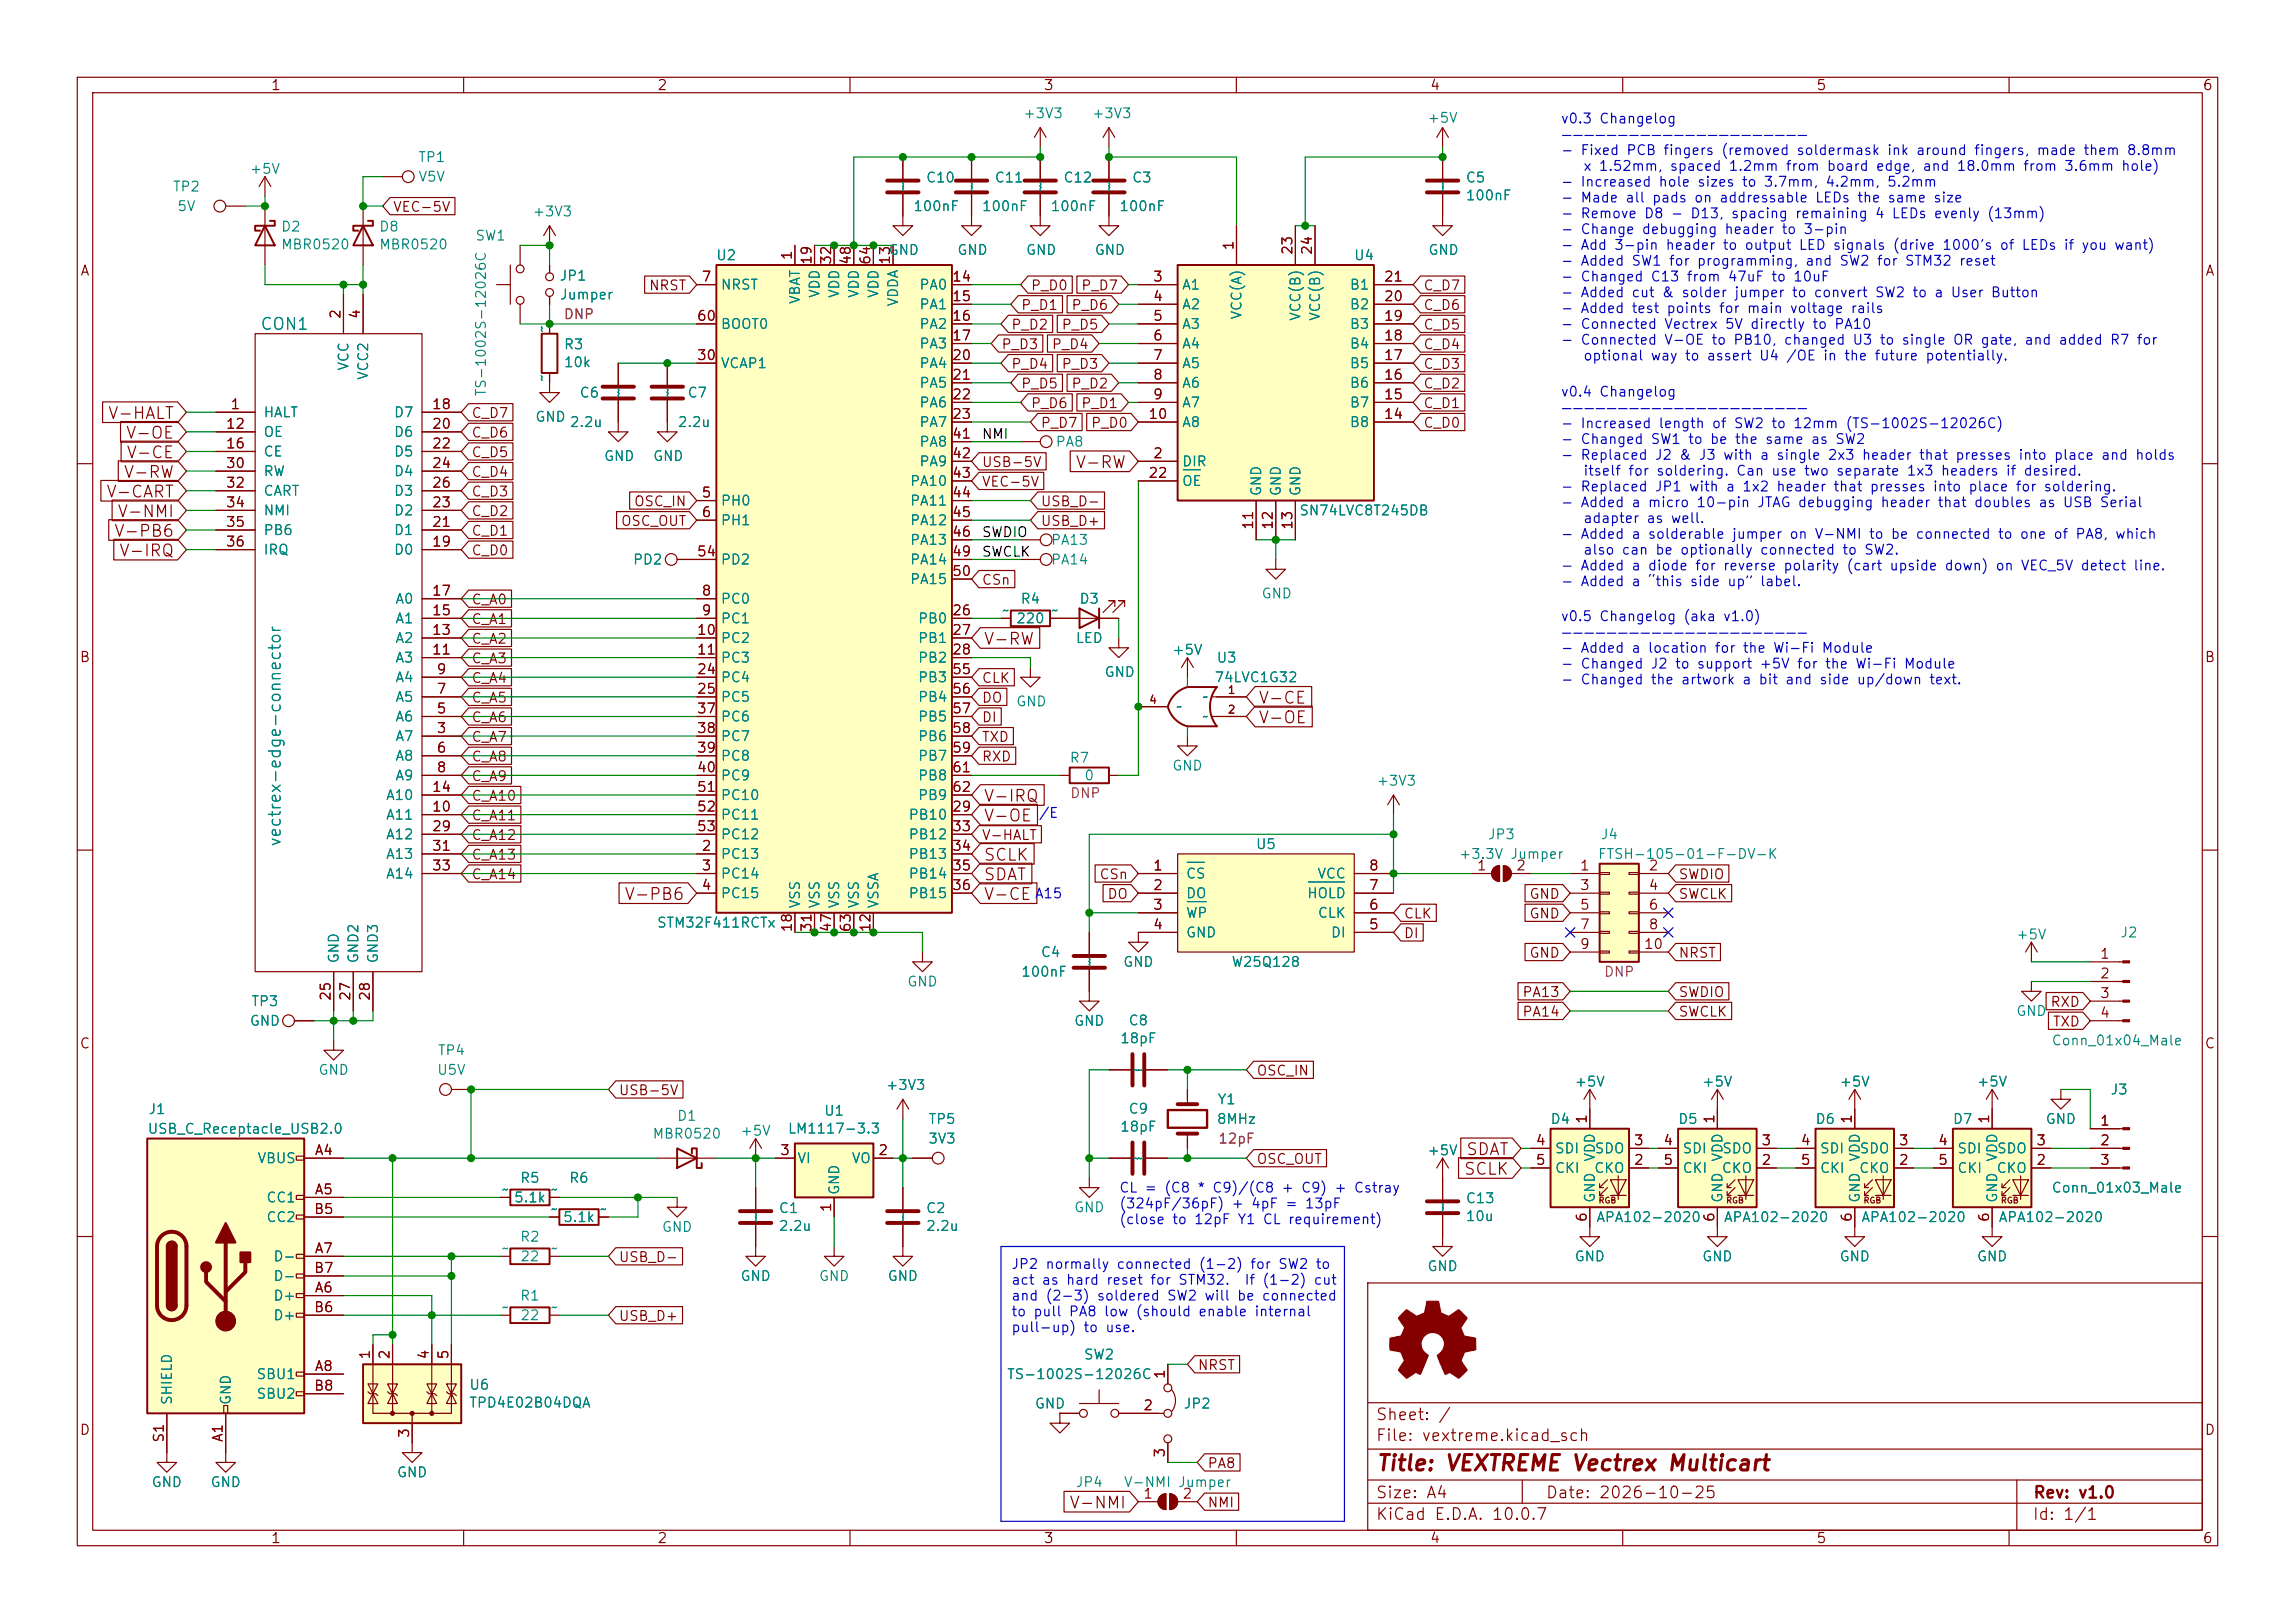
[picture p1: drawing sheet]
<svg xmlns="http://www.w3.org/2000/svg" width="297mm" height="210mm" viewBox="0 0 297 210" stroke-linecap="round" stroke-linejoin="round" font-family="sans-serif">
<defs><g id="words">
<text font-size="2" fill="#840000" x="178" y="190.8">Title: VEXTREME Vectrex Multicart</text>
<g font-size="1.5" fill="#008484">
<text x="33.6" y="43.1">CON1</text>
<text x="36.7" y="109.7" transform="rotate(-90 36.7 109.7)">vectrex-edge-connector</text>
</g>
<g font-size="1.5" fill="#840000">
<text x="13.9" y="54.6">V-HALT</text>
<text x="16.2" y="57.1">V-OE</text>
<text x="16.3" y="59.7">V-CE</text>
<text x="13.6" y="64.8">V-CART</text>
<text x="15.9" y="62.2">V-RW</text>
<text x="139.1" y="61">V-RW</text>
<text x="14.7" y="69.8">V-PB6</text>
<text x="15.1" y="67.3">V-NMI</text>
<text x="15.3" y="72.4">V-IRQ</text>
<text x="127.2" y="83.8">V-RW</text>
<text x="162.8" y="91.4">V-CE</text>
<text x="162.8" y="94">V-OE</text>
<text x="127.2" y="106.7">V-OE</text>
<text x="127.2" y="104.1">V-IRQ</text>
<text x="127.2" y="111.8">SCLK</text>
<text x="80.7" y="116.8">V-PB6</text>
<text x="127.2" y="114.3">SDAT</text>
<text x="127.2" y="116.8">V-CE</text>
<text x="189.6" y="149.9">SDAT</text>
<text x="189.3" y="152.4">SCLK</text>
<text x="178" y="184.1">Sheet: /</text>
<text x="178" y="186.8">File: vextreme.kicad_sch</text>
<text x="138.3" y="195.6">V-NMI</text>
<text x="178" y="197">KiCad E.D.A. 10.0.7</text>
<text x="178" y="194.2">Size: A4</text>
<text x="200" y="194.2">Date: 2026-10-25</text>
<text x="263" y="197">Id: 1/1</text>
<text x="263" y="194.2">Rev: v1.0</text>
</g>
<g font-size="1.3" fill="#840000">
<text x="35" y="12">1</text>
<text x="85" y="12">2</text>
<text x="135" y="12">3</text>
<text x="185" y="12">4</text>
<text x="235" y="12">5</text>
<text x="285" y="12">6</text>
<text x="50.8" y="27.7">VEC-5V</text>
<text x="10.3" y="36">A</text>
<text x="102.8" y="33.8" transform="rotate(-90 102.8 33.8)">1</text>
<text x="105.3" y="34.4" transform="rotate(-90 105.3 34.4)">19</text>
<text x="107.9" y="34.4" transform="rotate(-90 107.9 34.4)">32</text>
<text x="110.4" y="34.4" transform="rotate(-90 110.4 34.4)">48</text>
<text x="112.9" y="34.4" transform="rotate(-90 112.9 34.4)">64</text>
<text x="115.5" y="34.4" transform="rotate(-90 115.5 34.4)">13</text>
<text x="159.9" y="32.5" transform="rotate(-90 159.9 32.5)">1</text>
<text x="167.6" y="33.1" transform="rotate(-90 167.6 33.1)">23</text>
<text x="170.1" y="33.1" transform="rotate(-90 170.1 33.1)">24</text>
<text x="285.3" y="36">A</text>
<text x="44.4" y="41.4" transform="rotate(-90 44.4 41.4)">2</text>
<text x="46.9" y="41.4" transform="rotate(-90 46.9 41.4)">4</text>
<text x="83.9" y="37.9">NRST</text>
<text x="90.1" y="41.8">60</text>
<text x="90.7" y="36.7">7</text>
<text x="123.1" y="36.7">14</text>
<text x="123.1" y="39.3">15</text>
<text x="123.1" y="41.8">16</text>
<text x="132.1" y="40.4">P_D1</text>
<text x="133.3" y="37.9">P_D0</text>
<text x="138.6" y="40.4">P_D6</text>
<text x="139.8" y="37.9">P_D7</text>
<text x="149.1" y="36.7">3</text>
<text x="149.1" y="39.3">4</text>
<text x="149.1" y="41.8">5</text>
<text x="179" y="41.8">19</text>
<text x="179" y="39.3">20</text>
<text x="179" y="36.7">21</text>
<text x="184.1" y="40.4">C_D6</text>
<text x="184.1" y="37.9">C_D7</text>
<text x="90.1" y="46.9">30</text>
<text x="123.1" y="44.4">17</text>
<text x="123.1" y="46.9">20</text>
<text x="129.5" y="45.5">P_D3</text>
<text x="130.8" y="43">P_D2</text>
<text x="136" y="45.5">P_D4</text>
<text x="137.3" y="43">P_D5</text>
<text x="149.1" y="44.4">6</text>
<text x="149.1" y="46.9">7</text>
<text x="179" y="46.9">17</text>
<text x="179" y="44.4">18</text>
<text x="184.1" y="45.5">C_D4</text>
<text x="184.1" y="43">C_D5</text>
<text x="29.7" y="53.3">1</text>
<text x="55.8" y="53.3">18</text>
<text x="123.1" y="49.4">21</text>
<text x="123.1" y="52">22</text>
<text x="130.8" y="48">P_D4</text>
<text x="132.1" y="50.6">P_D5</text>
<text x="133.3" y="53.1">P_D6</text>
<text x="137.3" y="48">P_D3</text>
<text x="138.6" y="50.6">P_D2</text>
<text x="139.8" y="53.1">P_D1</text>
<text x="149.1" y="49.4">8</text>
<text x="149.1" y="52">9</text>
<text x="179" y="52">15</text>
<text x="179" y="49.4">16</text>
<text x="184.1" y="48">C_D3</text>
<text x="184.1" y="50.6">C_D2</text>
<text x="184.1" y="53.1">C_D1</text>
<text x="29.1" y="55.8">12</text>
<text x="29.1" y="58.3">16</text>
<text x="55.8" y="55.8">20</text>
<text x="55.8" y="58.3">22</text>
<text x="60.9" y="54.4">C_D7</text>
<text x="60.9" y="59.5">C_D5</text>
<text x="60.9" y="56.9">C_D6</text>
<text x="123.1" y="54.5">23</text>
<text x="123.1" y="57.1">41</text>
<text x="123.1" y="59.6">42</text>
<text x="134.6" y="55.7">P_D7</text>
<text x="141.1" y="55.7">P_D0</text>
<text x="148.5" y="54.5">10</text>
<text x="149.1" y="59.6">2</text>
<text x="179" y="54.5">14</text>
<text x="184.1" y="55.7">C_D0</text>
<text x="29.1" y="60.9">30</text>
<text x="29.1" y="63.4">32</text>
<text x="29.1" y="66">34</text>
<text x="55.8" y="66">23</text>
<text x="55.8" y="60.9">24</text>
<text x="55.8" y="63.4">26</text>
<text x="60.9" y="64.6">C_D3</text>
<text x="60.9" y="62">C_D4</text>
<text x="82" y="65.8">OSC_IN</text>
<text x="90.7" y="64.7">5</text>
<text x="123.1" y="62.1">43</text>
<text x="123.1" y="64.7">44</text>
<text x="127" y="63.3">VEC-5V</text>
<text x="127" y="60.7">USB-5V</text>
<text x="134.6" y="65.8">USB_D-</text>
<text x="148.5" y="62.1">22</text>
<text x="29.1" y="68.5">35</text>
<text x="29.1" y="71">36</text>
<text x="55.8" y="71">19</text>
<text x="55.8" y="68.5">21</text>
<text x="60.9" y="69.6">C_D1</text>
<text x="60.9" y="67.1">C_D2</text>
<text x="80.3" y="68.4">OSC_OUT</text>
<text x="90.7" y="67.2">6</text>
<text x="123.1" y="67.2">45</text>
<text x="123.1" y="69.8">46</text>
<text x="134.6" y="68.4">USB_D+</text>
<text x="162.5" y="68.6" transform="rotate(-90 162.5 68.6)">11</text>
<text x="165" y="68.6" transform="rotate(-90 165 68.6)">12</text>
<text x="167.6" y="68.6" transform="rotate(-90 167.6 68.6)">13</text>
<text x="55.8" y="77.4">17</text>
<text x="60.9" y="72.2">C_D0</text>
<text x="90.1" y="72.3">54</text>
<text x="90.7" y="77.4">8</text>
<text x="123.1" y="72.3">49</text>
<text x="123.1" y="74.8">50</text>
<text x="127" y="76">CSn</text>
<text x="55.8" y="82.5">13</text>
<text x="55.8" y="79.9">15</text>
<text x="60.9" y="83.6">C_A2</text>
<text x="60.9" y="78.5">C_A0</text>
<text x="60.9" y="81.1">C_A1</text>
<text x="90.1" y="82.5">10</text>
<text x="90.7" y="79.9">9</text>
<text x="123.1" y="79.9">26</text>
<text x="123.1" y="82.5">27</text>
<text x="10.2" y="86">B</text>
<text x="55.8" y="85">11</text>
<text x="56.4" y="87.5">9</text>
<text x="60.9" y="88.7">C_A4</text>
<text x="60.9" y="86.1">C_A3</text>
<text x="90.1" y="85">11</text>
<text x="90.1" y="87.5">24</text>
<text x="123.1" y="85">28</text>
<text x="123.1" y="87.5">55</text>
<text x="127" y="88.7">CLK</text>
<text x="285.2" y="86">B</text>
<text x="56.4" y="95.2">3</text>
<text x="56.4" y="92.6">5</text>
<text x="56.4" y="90.1">7</text>
<text x="60.9" y="91.2">C_A5</text>
<text x="60.9" y="93.8">C_A6</text>
<text x="90.1" y="90.1">25</text>
<text x="90.1" y="92.6">37</text>
<text x="90.1" y="95.2">38</text>
<text x="123.1" y="90.1">56</text>
<text x="123.1" y="92.6">57</text>
<text x="123.1" y="95.2">58</text>
<text x="127" y="93.8">DI</text>
<text x="127" y="91.2">DO</text>
<text x="56.4" y="97.7">6</text>
<text x="56.4" y="100.2">8</text>
<text x="60.9" y="98.8">C_A8</text>
<text x="60.9" y="101.4">C_A9</text>
<text x="60.9" y="96.3">C_A7</text>
<text x="90.1" y="97.7">39</text>
<text x="90.1" y="100.2">40</text>
<text x="123.1" y="97.7">59</text>
<text x="123.1" y="100.2">61</text>
<text x="127" y="98.8">RXD</text>
<text x="127" y="96.3">TXD</text>
<text x="55.8" y="105.3">10</text>
<text x="55.8" y="102.8">14</text>
<text x="55.8" y="107.9">29</text>
<text x="60.9" y="103.9">C_A10</text>
<text x="60.9" y="106.5">C_A11</text>
<text x="90.1" y="102.8">51</text>
<text x="90.1" y="105.3">52</text>
<text x="90.1" y="107.9">53</text>
<text x="123.1" y="105.3">29</text>
<text x="123.1" y="107.9">33</text>
<text x="123.1" y="102.8">62</text>
<text x="55.8" y="110.4">31</text>
<text x="55.8" y="112.9">33</text>
<text x="60.9" y="109">C_A12</text>
<text x="60.9" y="111.5">C_A13</text>
<text x="90.7" y="110.4">2</text>
<text x="90.7" y="112.9">3</text>
<text x="123.1" y="110.4">34</text>
<text x="123.1" y="112.9">35</text>
<text x="127" y="109">V-HALT</text>
<text x="149.1" y="112.9">1</text>
<text x="177.1" y="112.9">8</text>
<text x="191" y="112.9">1</text>
<text x="196.1" y="112.9">2</text>
<text x="204.4" y="112.9">1</text>
<text x="213.3" y="112.9">2</text>
<text x="60.9" y="114.1">C_A14</text>
<text x="90.7" y="115.5">4</text>
<text x="123.1" y="115.5">36</text>
<text x="142.2" y="114.1">CSn</text>
<text x="143.2" y="116.6">DO</text>
<text x="149.1" y="115.5">2</text>
<text x="149.1" y="118">3</text>
<text x="177.1" y="118">6</text>
<text x="177.1" y="115.5">7</text>
<text x="181.6" y="119.2">CLK</text>
<text x="197.8" y="119.2">GND</text>
<text x="197.8" y="116.6">GND</text>
<text x="204.4" y="115.5">3</text>
<text x="204.4" y="118">5</text>
<text x="213.3" y="115.5">4</text>
<text x="213.3" y="118">6</text>
<text x="217.1" y="116.6">SWCLK</text>
<text x="217.1" y="114.1">SWDIO</text>
<text x="102.8" y="120.7" transform="rotate(-90 102.8 120.7)">18</text>
<text x="105.3" y="120.7" transform="rotate(-90 105.3 120.7)">31</text>
<text x="107.9" y="120.7" transform="rotate(-90 107.9 120.7)">47</text>
<text x="110.4" y="120.7" transform="rotate(-90 110.4 120.7)">63</text>
<text x="112.9" y="120.7" transform="rotate(-90 112.9 120.7)">12</text>
<text x="149.1" y="120.6">4</text>
<text x="177.1" y="120.6">5</text>
<text x="181.6" y="121.7">DI</text>
<text x="197.8" y="124.2">GND</text>
<text x="204.4" y="120.6">7</text>
<text x="204.4" y="123.1">9</text>
<text x="212.7" y="123.1">10</text>
<text x="213.3" y="120.6">8</text>
<text x="217.1" y="124.2">NRST</text>
<text x="271.7" y="124.4">1</text>
<text x="43.1" y="129.6" transform="rotate(-90 43.1 129.6)">25</text>
<text x="45.6" y="129.6" transform="rotate(-90 45.6 129.6)">27</text>
<text x="48.2" y="129.6" transform="rotate(-90 48.2 129.6)">28</text>
<text x="196.9" y="131.9">PA14</text>
<text x="196.9" y="129.3">PA13</text>
<text x="217.1" y="129.3">SWDIO</text>
<text x="217.1" y="131.9">SWCLK</text>
<text x="265.3" y="130.6">RXD</text>
<text x="271.7" y="126.9">2</text>
<text x="271.7" y="129.5">3</text>
<text x="271.7" y="132">4</text>
<text x="10.2" y="136">C</text>
<text x="265.6" y="133.1">TXD</text>
<text x="285.2" y="136">C</text>
<text x="80" y="142">USB-5V</text>
<text x="162.5" y="139.5">OSC_IN</text>
<text x="40.6" y="149.8">A4</text>
<text x="100.9" y="149.8">3</text>
<text x="113.6" y="149.8">2</text>
<text x="198.7" y="148.5">4</text>
<text x="205.7" y="145.5" transform="rotate(-90 205.7 145.5)">1</text>
<text x="211.4" y="148.5">3</text>
<text x="215.2" y="148.5">4</text>
<text x="222.2" y="145.5" transform="rotate(-90 222.2 145.5)">1</text>
<text x="227.9" y="148.5">3</text>
<text x="232.9" y="148.5">4</text>
<text x="239.9" y="145.5" transform="rotate(-90 239.9 145.5)">1</text>
<text x="245.6" y="148.5">3</text>
<text x="250.7" y="148.5">4</text>
<text x="257.7" y="145.5" transform="rotate(-90 257.7 145.5)">1</text>
<text x="263.4" y="148.5">3</text>
<text x="271.7" y="146">1</text>
<text x="271.7" y="148.5">2</text>
<text x="40.6" y="154.9">A5</text>
<text x="162.5" y="150.9">OSC_OUT</text>
<text x="198.7" y="151">5</text>
<text x="211.4" y="151">2</text>
<text x="215.2" y="151">5</text>
<text x="227.9" y="151">2</text>
<text x="232.9" y="151">5</text>
<text x="245.6" y="151">2</text>
<text x="250.7" y="151">5</text>
<text x="263.4" y="151">2</text>
<text x="271.7" y="151">3</text>
<text x="40.5" y="157.4">B5</text>
<text x="107.9" y="156.9" transform="rotate(-90 107.9 156.9)">1</text>
<text x="205.7" y="158.2" transform="rotate(-90 205.7 158.2)">6</text>
<text x="222.2" y="158.2" transform="rotate(-90 222.2 158.2)">6</text>
<text x="239.9" y="158.2" transform="rotate(-90 239.9 158.2)">6</text>
<text x="257.7" y="158.2" transform="rotate(-90 257.7 158.2)">6</text>
<text x="40.5" y="165">B7</text>
<text x="40.6" y="167.6">A6</text>
<text x="40.6" y="162.5">A7</text>
<text x="80" y="163.6">USB_D-</text>
<text x="40.5" y="170.1">B6</text>
<text x="80" y="171.2">USB_D+</text>
<text x="40.6" y="177.7">A8</text>
<text x="48.2" y="176" transform="rotate(-90 48.2 176)">1</text>
<text x="50.7" y="176" transform="rotate(-90 50.7 176)">2</text>
<text x="55.8" y="176" transform="rotate(-90 55.8 176)">4</text>
<text x="58.3" y="176" transform="rotate(-90 58.3 176)">5</text>
<text x="151" y="178.5" transform="rotate(-90 151 178.5)">1</text>
<text x="154.9" y="177.6">NRST</text>
<text x="10.2" y="186">D</text>
<text x="40.5" y="180.3">B8</text>
<text x="147.9" y="182.8">2</text>
<text x="285.2" y="186">D</text>
<text x="21.5" y="186.8" transform="rotate(-90 21.5 186.8)">S1</text>
<text x="29.1" y="186.7" transform="rotate(-90 29.1 186.7)">A1</text>
<text x="53.3" y="186.2" transform="rotate(-90 53.3 186.2)">3</text>
<text x="151" y="188.7" transform="rotate(-90 151 188.7)">3</text>
<text x="156.2" y="190.3">PA8</text>
<text x="147.9" y="194.2">1</text>
<text x="152.9" y="194.2">2</text>
<text x="156.2" y="195.4">NMI</text>
<text x="35" y="200">1</text>
<text x="85" y="200">2</text>
<text x="135" y="200">3</text>
<text x="185" y="200">4</text>
<text x="235" y="200">5</text>
<text x="285" y="200">6</text>
</g>
<g font-size="1.3" fill="#008484">
<text x="132.3" y="15.6">+3V3</text>
<text x="141.2" y="15.6">+3V3</text>
<text x="184.6" y="16.2">+5V</text>
<text x="32.2" y="22.8">+5V</text>
<text x="54" y="21.3">TP1</text>
<text x="54.1" y="23.8">V5V</text>
<text x="119.7" y="23.9">C10</text>
<text x="128.6" y="23.9">C11</text>
<text x="137.5" y="23.9">C12</text>
<text x="146.4" y="23.9">C3</text>
<text x="189.6" y="23.9">C5</text>
<text x="22.3" y="25.1">TP2</text>
<text x="22.9" y="27.6">5V</text>
<text x="68.8" y="28.3">+3V3</text>
<text x="117.8" y="24.5" transform="rotate(-90 117.8 24.5)">~</text>
<text x="118.1" y="27.6">100nF</text>
<text x="126.7" y="24.5" transform="rotate(-90 126.7 24.5)">~</text>
<text x="127" y="27.6">100nF</text>
<text x="135.6" y="24.5" transform="rotate(-90 135.6 24.5)">~</text>
<text x="135.9" y="27.6">100nF</text>
<text x="144.5" y="24.5" transform="rotate(-90 144.5 24.5)">~</text>
<text x="144.8" y="27.6">100nF</text>
<text x="187.7" y="24.5" transform="rotate(-90 187.7 24.5)">~</text>
<text x="189.6" y="26.2">100nF</text>
<text x="36.3" y="30.3">D2</text>
<text x="36.3" y="32.6">MBR0520</text>
<text x="49" y="30.3">D8</text>
<text x="49" y="32.6">MBR0520</text>
<text x="61.4" y="31.4">SW1</text>
<text x="92.6" y="34">U2</text>
<text x="114.9" y="33.3">GND</text>
<text x="123.8" y="33.3">GND</text>
<text x="132.7" y="33.3">GND</text>
<text x="141.6" y="33.3">GND</text>
<text x="175.1" y="34">U4</text>
<text x="184.8" y="33.3">GND</text>
<text x="72.3" y="36.6">JP1</text>
<text x="72.4" y="39.1">Jumper</text>
<text x="93.2" y="37.8">NRST</text>
<text x="103.8" y="39.4" transform="rotate(-90 103.8 39.4)">VBAT</text>
<text x="106.4" y="38.7" transform="rotate(-90 106.4 38.7)">VDD</text>
<text x="108.9" y="38.7" transform="rotate(-90 108.9 38.7)">VDD</text>
<text x="111.5" y="38.7" transform="rotate(-90 111.5 38.7)">VDD</text>
<text x="114" y="38.7" transform="rotate(-90 114 38.7)">VDD</text>
<text x="116.5" y="39.7" transform="rotate(-90 116.5 39.7)">VDDA</text>
<text x="118.9" y="37.8">PA0</text>
<text x="118.9" y="40.3">PA1</text>
<text x="152.9" y="37.8">A1</text>
<text x="152.9" y="40.3">A2</text>
<text x="161" y="41.4" transform="rotate(-90 161 41.4)">VCC(A)</text>
<text x="168.6" y="41.6" transform="rotate(-90 168.6 41.6)">VCC(B)</text>
<text x="171.1" y="41.6" transform="rotate(-90 171.1 41.6)">VCC(B)</text>
<text x="174.6" y="40.3">B2</text>
<text x="174.6" y="37.8">B1</text>
<text x="71" y="43.1" transform="rotate(-90 71 43.1)">~</text>
<text x="72.9" y="45.5">R3</text>
<text x="72.9" y="47.8">10k</text>
<text x="93.2" y="48">VCAP1</text>
<text x="93.2" y="42.9">BOOT0</text>
<text x="118.9" y="42.9">PA2</text>
<text x="118.9" y="45.4">PA3</text>
<text x="118.9" y="48">PA4</text>
<text x="152.9" y="42.9">A3</text>
<text x="152.9" y="45.4">A4</text>
<text x="152.9" y="48">A5</text>
<text x="174.6" y="48">B5</text>
<text x="174.6" y="45.4">B4</text>
<text x="174.6" y="42.9">B3</text>
<text x="45.4" y="48.1" transform="rotate(-90 45.4 48.1)">VCC</text>
<text x="48" y="49.3" transform="rotate(-90 48 49.3)">VCC2</text>
<text x="63.2" y="51.4" transform="rotate(-90 63.2 51.4)">TS-1002S-12026C</text>
<text x="71" y="49.5" transform="rotate(-90 71 49.5)">~</text>
<text x="74.9" y="51.8">C6</text>
<text x="81" y="51.2" transform="rotate(-90 81 51.2)">~</text>
<text x="87.3" y="51.2" transform="rotate(-90 87.3 51.2)">~</text>
<text x="88.9" y="51.8">C7</text>
<text x="118.9" y="50.5">PA5</text>
<text x="118.9" y="53">PA6</text>
<text x="152.9" y="50.5">A6</text>
<text x="152.9" y="53">A7</text>
<text x="174.6" y="53">B7</text>
<text x="174.6" y="50.5">B6</text>
<text x="34" y="54.3">HALT</text>
<text x="34" y="56.8">OE</text>
<text x="34" y="59.4">CE</text>
<text x="50.9" y="54.3">D7</text>
<text x="50.9" y="56.8">D6</text>
<text x="50.9" y="59.4">D5</text>
<text x="69.2" y="54.9">GND</text>
<text x="73.6" y="55.6">2.2u</text>
<text x="78.1" y="60">GND</text>
<text x="84.4" y="60">GND</text>
<text x="87.6" y="55.6">2.2u</text>
<text x="118.9" y="55.6">PA7</text>
<text x="118.9" y="58.1">PA8</text>
<text x="136.5" y="58.1">PA8</text>
<text x="152.9" y="55.6">A8</text>
<text x="174.6" y="55.6">B8</text>
<text x="34" y="61.9">RW</text>
<text x="34" y="64.5">CART</text>
<text x="50.9" y="61.9">D4</text>
<text x="50.9" y="64.5">D3</text>
<text x="93.2" y="65.7">PH0</text>
<text x="117.7" y="63.2">PA10</text>
<text x="117.7" y="65.7">PA11</text>
<text x="118.9" y="60.7">PA9</text>
<text x="152.9" y="60.7">DIR</text>
<text x="152.9" y="63.2">OE</text>
<text x="163.5" y="64.3" transform="rotate(-90 163.5 64.3)">GND</text>
<text x="166.1" y="64.3" transform="rotate(-90 166.1 64.3)">GND</text>
<text x="168.6" y="64.3" transform="rotate(-90 168.6 64.3)">GND</text>
<text x="34" y="67">NMI</text>
<text x="34" y="69.5">PB6</text>
<text x="50.9" y="69.5">D1</text>
<text x="50.9" y="67">D2</text>
<text x="93.2" y="68.3">PH1</text>
<text x="117.7" y="68.3">PA12</text>
<text x="117.7" y="70.8">PA13</text>
<text x="135.9" y="70.8">PA13</text>
<text x="168.1" y="67">SN74LVC8T245DB</text>
<text x="34" y="72.1">IRQ</text>
<text x="50.9" y="72.1">D0</text>
<text x="81.8" y="73.4">PD2</text>
<text x="93.2" y="73.4">PD2</text>
<text x="117.7" y="73.4">PA14</text>
<text x="117.7" y="75.9">PA15</text>
<text x="135.9" y="73.4">PA14</text>
<text x="163.2" y="77.7">GND</text>
<text x="51.1" y="83.5">A2</text>
<text x="51.1" y="81">A1</text>
<text x="51.1" y="78.4">A0</text>
<text x="93.2" y="78.4">PC0</text>
<text x="93.2" y="81">PC1</text>
<text x="93.2" y="83.5">PC2</text>
<text x="118.7" y="81">PB0</text>
<text x="118.7" y="83.5">PB1</text>
<text x="129.6" y="79.9">~</text>
<text x="131.4" y="81">220</text>
<text x="132" y="78.4">R4</text>
<text x="135.9" y="79.9">~</text>
<text x="139.1" y="83.5">LED</text>
<text x="139.6" y="78.4">D3</text>
<text x="51.1" y="88.6">A4</text>
<text x="51.1" y="86.1">A3</text>
<text x="93.2" y="86.1">PC3</text>
<text x="93.2" y="88.6">PC4</text>
<text x="118.7" y="86.1">PB2</text>
<text x="118.7" y="88.6">PB3</text>
<text x="142.8" y="87.9">GND</text>
<text x="151.6" y="85">+5V</text>
<text x="157.1" y="88.6">74LVC1G32</text>
<text x="157.4" y="86.1">U3</text>
<text x="51.1" y="93.7">A6</text>
<text x="51.1" y="91.1">A5</text>
<text x="93.2" y="91.1">PC5</text>
<text x="93.2" y="93.7">PC6</text>
<text x="118.7" y="91.1">PB4</text>
<text x="118.7" y="93.7">PB5</text>
<text x="131.4" y="91.7">GND</text>
<text x="51.1" y="96.2">A7</text>
<text x="51.1" y="98.8">A8</text>
<text x="51.1" y="101.3">A9</text>
<text x="93.2" y="96.2">PC7</text>
<text x="93.2" y="98.8">PC8</text>
<text x="93.2" y="101.3">PC9</text>
<text x="118.7" y="96.2">PB6</text>
<text x="118.7" y="98.8">PB7</text>
<text x="118.7" y="101.3">PB8</text>
<text x="138.3" y="99">R7</text>
<text x="140.2" y="101.3">0</text>
<text x="151.6" y="100">GND</text>
<text x="178.1" y="102">+3V3</text>
<text x="49.9" y="106.4">A11</text>
<text x="49.9" y="103.8">A10</text>
<text x="93.2" y="103.8">PC10</text>
<text x="93.2" y="106.4">PC11</text>
<text x="117.5" y="106.4">PB10</text>
<text x="118.7" y="103.8">PB9</text>
<text x="49.9" y="108.9">A12</text>
<text x="49.9" y="111.5">A13</text>
<text x="49.9" y="114">A14</text>
<text x="93.2" y="111.5">PC13</text>
<text x="93.2" y="114">PC14</text>
<text x="93.2" y="108.9">PC12</text>
<text x="117.5" y="108.9">PB12</text>
<text x="117.5" y="111.5">PB13</text>
<text x="117.5" y="114">PB14</text>
<text x="153.4" y="114">CS</text>
<text x="162.4" y="110.2">U5</text>
<text x="170.4" y="114">VCC</text>
<text x="188.7" y="111.5">+3.3V Jumper</text>
<text x="192.5" y="108.9">JP3</text>
<text x="206.7" y="111.5">FTSH-105-01-F-DV-K</text>
<text x="207.1" y="108.9">J4</text>
<text x="93.2" y="116.5">PC15</text>
<text x="103.8" y="117.6" transform="rotate(-90 103.8 117.6)">VSS</text>
<text x="106.4" y="117.6" transform="rotate(-90 106.4 117.6)">VSS</text>
<text x="108.9" y="117.6" transform="rotate(-90 108.9 117.6)">VSS</text>
<text x="111.5" y="117.6" transform="rotate(-90 111.5 117.6)">VSS</text>
<text x="114" y="117.6" transform="rotate(-90 114 117.6)">VSSA</text>
<text x="117.5" y="116.5">PB15</text>
<text x="153.4" y="116.5">DO</text>
<text x="153.4" y="119.1">WP</text>
<text x="169.1" y="116.5">HOLD</text>
<text x="170.4" y="119.1">CLK</text>
<text x="44.1" y="124.7" transform="rotate(-90 44.1 124.7)">GND</text>
<text x="46.7" y="124.7" transform="rotate(-90 46.7 124.7)">GND2</text>
<text x="49.2" y="124.7" transform="rotate(-90 49.2 124.7)">GND3</text>
<text x="84.9" y="120.3">STM32F411RCTx</text>
<text x="134.6" y="124.2">C4</text>
<text x="141.9" y="124.8" transform="rotate(-90 141.9 124.8)">~</text>
<text x="145.3" y="125.4">GND</text>
<text x="153.4" y="121.6">GND</text>
<text x="159.3" y="125.4">W25Q128</text>
<text x="172.1" y="121.6">DI</text>
<text x="260.8" y="121.9">+5V</text>
<text x="274.3" y="121.6">J2</text>
<text x="32.4" y="130.5">TP3</text>
<text x="117.3" y="128">GND</text>
<text x="132.1" y="126.7">100nF</text>
<text x="260.8" y="131.8">GND</text>
<text x="32.2" y="133">GND</text>
<text x="56.6" y="136.9">TP4</text>
<text x="138.9" y="133">GND</text>
<text x="144.9" y="135.3">18pF</text>
<text x="146" y="133">C8</text>
<text x="265.4" y="135.6">Conn_01x04_Male</text>
<text x="41.1" y="139.4">GND</text>
<text x="56.5" y="139.4">U5V</text>
<text x="114.6" y="141.3">+3V3</text>
<text x="146.9" y="139.4">~</text>
<text x="157.5" y="143.2">Y1</text>
<text x="203.7" y="140.9">+5V</text>
<text x="220.2" y="140.9">+5V</text>
<text x="238" y="140.9">+5V</text>
<text x="255.7" y="140.9">+5V</text>
<text x="273" y="141.9">J3</text>
<text x="19" y="147">USB_C_Receptacle_USB2.0</text>
<text x="19.1" y="144.5">J1</text>
<text x="84.4" y="147.6">MBR0520</text>
<text x="87.5" y="145.3">D1</text>
<text x="95.7" y="147.3">+5V</text>
<text x="101.9" y="147">LM1117-3.3</text>
<text x="106.6" y="144.7">U1</text>
<text x="120" y="148.3">3V3</text>
<text x="120.1" y="145.7">TP5</text>
<text x="144.9" y="146.7">18pF</text>
<text x="146" y="144.4">C9</text>
<text x="157.4" y="145.7">8MHz</text>
<text x="184.6" y="149.8">+5V</text>
<text x="200.6" y="145.7">D4</text>
<text x="201.1" y="149.6">SDI</text>
<text x="206.3" y="149.6">SDO</text>
<text x="217.1" y="145.7">D5</text>
<text x="217.7" y="149.6">SDI</text>
<text x="222.8" y="149.6">SDO</text>
<text x="234.9" y="145.7">D6</text>
<text x="235.4" y="149.6">SDI</text>
<text x="240.6" y="149.6">SDO</text>
<text x="252.6" y="145.7">D7</text>
<text x="253.2" y="149.6">SDI</text>
<text x="258.3" y="149.6">SDO</text>
<text x="264.6" y="145.7">GND</text>
<text x="33.2" y="150.8">VBUS</text>
<text x="34.4" y="155.9">CC1</text>
<text x="64.8" y="154.9">~</text>
<text x="66.4" y="155.9">5.1k</text>
<text x="67.2" y="153.4">R5</text>
<text x="71.2" y="154.9">~</text>
<text x="73.6" y="153.4">R6</text>
<text x="103.1" y="150.8">VI</text>
<text x="108.9" y="154.7" transform="rotate(-90 108.9 154.7)">GND</text>
<text x="110.1" y="150.8">VO</text>
<text x="146.9" y="150.8">~</text>
<text x="201.1" y="152.1">CKI</text>
<text x="206.2" y="152.1">CKO</text>
<text x="206.7" y="155.7" transform="rotate(-90 206.7 155.7)">GND</text>
<text x="206.7" y="150.4" transform="rotate(-90 206.7 150.4)">VDD</text>
<text x="217.7" y="152.1">CKI</text>
<text x="222.7" y="152.1">CKO</text>
<text x="223.2" y="155.7" transform="rotate(-90 223.2 155.7)">GND</text>
<text x="223.2" y="150.4" transform="rotate(-90 223.2 150.4)">VDD</text>
<text x="235.4" y="152.1">CKI</text>
<text x="240.5" y="152.1">CKO</text>
<text x="241" y="155.7" transform="rotate(-90 241 155.7)">GND</text>
<text x="241" y="150.4" transform="rotate(-90 241 150.4)">VDD</text>
<text x="253.2" y="152.1">CKI</text>
<text x="258.3" y="152.1">CKO</text>
<text x="258.8" y="155.7" transform="rotate(-90 258.8 155.7)">GND</text>
<text x="258.8" y="150.4" transform="rotate(-90 258.8 150.4)">VDD</text>
<text x="265.4" y="154.6">Conn_01x03_Male</text>
<text x="34.4" y="158.4">CC2</text>
<text x="67.2" y="161">R2</text>
<text x="71.2" y="157.4">~</text>
<text x="72.8" y="158.4">5.1k</text>
<text x="77.5" y="157.4">~</text>
<text x="85.6" y="159.7">GND</text>
<text x="98.8" y="157.9" transform="rotate(-90 98.8 157.9)">~</text>
<text x="100.7" y="157.3">C1</text>
<text x="100.7" y="159.6">2.2u</text>
<text x="117.8" y="157.9" transform="rotate(-90 117.8 157.9)">~</text>
<text x="119.7" y="157.3">C2</text>
<text x="119.7" y="159.6">2.2u</text>
<text x="138.9" y="157.2">GND</text>
<text x="187.7" y="156.6" transform="rotate(-90 187.7 156.6)">~</text>
<text x="189.6" y="156">C13</text>
<text x="189.6" y="158.3">10u</text>
<text x="206.5" y="158.4">APA102-2020</text>
<text x="223" y="158.4">APA102-2020</text>
<text x="240.8" y="158.4">APA102-2020</text>
<text x="258.6" y="158.4">APA102-2020</text>
<text x="35.3" y="163.5">D-</text>
<text x="35.3" y="166.1">D-</text>
<text x="64.8" y="162.5">~</text>
<text x="67.2" y="163.5">22</text>
<text x="71.2" y="162.5">~</text>
<text x="95.7" y="166.1">GND</text>
<text x="105.9" y="166.1">GND</text>
<text x="114.8" y="166.1">GND</text>
<text x="184.6" y="164.8">GND</text>
<text x="203.7" y="163.5">GND</text>
<text x="220.2" y="163.5">GND</text>
<text x="238" y="163.5">GND</text>
<text x="255.7" y="163.5">GND</text>
<text x="35.3" y="168.6">D+</text>
<text x="35.3" y="171.1">D+</text>
<text x="64.8" y="170.1">~</text>
<text x="67.2" y="168.6">R1</text>
<text x="67.2" y="171.1">22</text>
<text x="71.2" y="170.1">~</text>
<text x="33.1" y="178.8">SBU1</text>
<text x="130.2" y="178.8">TS-1002S-12026C</text>
<text x="140.2" y="176.2">SW2</text>
<text x="22.6" y="181.9" transform="rotate(-90 22.6 181.9)">SHIELD</text>
<text x="30.2" y="181.9" transform="rotate(-90 30.2 181.9)">GND</text>
<text x="33.1" y="181.3">SBU2</text>
<text x="60.6" y="180.1">U6</text>
<text x="60.6" y="182.4">TPD4E02B04DQA</text>
<text x="133.8" y="182.6">GND</text>
<text x="153.1" y="182.6">JP2</text>
<text x="51.3" y="191.5">GND</text>
<text x="19.5" y="192.7">GND</text>
<text x="27.1" y="192.7">GND</text>
<text x="139.1" y="192.7">JP4</text>
<text x="145.3" y="192.7">V-NMI Jumper</text>
</g>
<g font-size="1.3" fill="#0000c2">
<text x="201.9" y="16.3">v0.3 Changelog</text>
<text x="201.9" y="18.3">——————————————————————</text>
<text x="201.9" y="20.4">- Fixed PCB fingers (removed soldermask ink around fingers, made them 8.8mm</text>
<text x="204.8" y="22.4">x 1.52mm, spaced 1.2mm from board edge, and 18.0mm from 3.6mm hole)</text>
<text x="201.9" y="24.5">- Increased hole sizes to 3.7mm, 4.2mm, 5.2mm</text>
<text x="201.9" y="26.5">- Made all pads on addressable LEDs the same size</text>
<text x="201.9" y="28.6">- Remove D8 - D13, spacing remaining 4 LEDs evenly (13mm)</text>
<text x="201.9" y="30.6">- Change debugging header to 3-pin</text>
<text x="201.9" y="32.6">- Add 3-pin header to output LED signals (drive 1000’s of LEDs if you want)</text>
<text x="201.9" y="34.7">- Added SW1 for programming, and SW2 for STM32 reset</text>
<text x="201.9" y="36.7">- Changed C13 from 47uF to 10uF</text>
<text x="201.9" y="38.8">- Added cut &amp; solder jumper to convert SW2 to a User Button</text>
<text x="201.9" y="40.8">- Added test points for main voltage rails</text>
<text x="201.9" y="42.9">- Connected Vectrex 5V directly to PA10</text>
<text x="201.9" y="44.9">- Connected V-OE to PB10, changed U3 to single OR gate, and added R7 for</text>
<text x="204.8" y="47">optional way to assert U4 /OE in the future potentially.</text>
<text x="201.9" y="51.6">v0.4 Changelog</text>
<text x="201.9" y="53.7">——————————————————————</text>
<text x="201.9" y="55.7">- Increased length of SW2 to 12mm (TS-1002S-12026C)</text>
<text x="201.9" y="57.8">- Changed SW1 to be the same as SW2</text>
<text x="201.9" y="59.8">- Replaced J2 &amp; J3 with a single 2x3 header that presses into place and holds</text>
<text x="201.9" y="63.9">- Replaced JP1 with a 1x2 header that presses into place for soldering.</text>
<text x="201.9" y="65.9">- Added a micro 10-pin JTAG debugging header that doubles as USB Serial</text>
<text x="204.8" y="61.9">itself for soldering. Can use two separate 1x3 headers if desired.</text>
<text x="201.9" y="70">- Added a solderable jumper on V-NMI to be connected to one of PA8, which</text>
<text x="204.8" y="68">adapter as well.</text>
<text x="201.9" y="74.1">- Added a diode for reverse polarity (cart upside down) on VEC_5V detect line.</text>
<text x="201.9" y="76.2">- Added a “this side up” label.</text>
<text x="204.8" y="72.1">also can be optionally connected to SW2.</text>
<text x="201.9" y="80.7">v0.5 Changelog (aka v1.0)</text>
<text x="201.9" y="82.7">——————————————————————</text>
<text x="201.9" y="84.8">- Added a location for the Wi-Fi Module</text>
<text x="201.9" y="86.8">- Changed J2 to support +5V for the Wi-Fi Module</text>
<text x="201.9" y="88.9">- Changed the artwork a bit and side up/down text.</text>
<text x="134.3" y="106.1">/E</text>
<text x="133.8" y="116.6">A15</text>
<text x="144.8" y="154.6">CL = (C8 * C9)/(C8 + C9) + Cstray</text>
<text x="144.8" y="156.7">(324pF/36pF) + 4pF = 13pF</text>
<text x="144.8" y="158.7">(close to 12pF Y1 CL requirement)</text>
<text x="130.8" y="164.5">JP2 normally connected (1-2) for SW2 to</text>
<text x="130.8" y="166.6">act as hard reset for STM32.</text>
<text x="161" y="166.6">If (1-2) cut</text>
<text x="130.8" y="168.6">and (2-3) soldered SW2 will be connected</text>
<text x="130.8" y="170.6">to pull PA8 low (should enable internal</text>
<text x="130.8" y="172.7">pull-up) to use.</text>
</g>
<g font-size="1.3" fill="#840084">
<text x="72.9" y="41.6">DNP</text>
<text x="138.4" y="103.6">DNP</text>
<text x="207.5" y="126.7">DNP</text>
<text x="157.6" y="148.3">12pF</text>
</g>
<g font-size="1.3">
<text x="127" y="57.1">NMI</text>
<text x="127" y="69.8">SWDIO</text>
<text x="127" y="72.4">SWCLK</text>
</g>
<g font-size="1" fill="#840000">
<text x="148.6" y="91.3">4</text>
<text x="158.8" y="90">1</text>
<text x="158.8" y="92.6">2</text>
</g>
<g font-size="1" fill="#008484">
<text x="152.1" y="92.2">~</text>
<text x="155.5" y="90.9">~</text>
<text x="155.5" y="93.5">~</text>
</g>
<g font-size=".8" fill="#840000">
<text x="206.8" y="155.9">RGB</text>
<text x="223.3" y="155.9">RGB</text>
<text x="241.1" y="155.9">RGB</text>
<text x="258.9" y="155.9">RGB</text>
</g>
</g></defs>
<g fill="none" stroke="#840000" stroke-width=".15">
<path d="M10 10h277v190h-277zM12 12h273v186h-273zM60 10v2M110 10v2M160 10v2M210 10v2M260 10v2M44.4 38.1v5.1M47 38.1v5.1M27.9 53.3h5.1M27.9 55.9h5.1M27.9 58.4h5.1"/>
<path d="M33 43.2h21.6v82.5h-21.6zM54.6 53.3h5.1M54.6 55.9h5.1M54.6 58.4h5.1M86.4 47v2.8M86.4 51.8v2.8M10 60h2M27.9 71.1h5.1M27.9 68.6h5.1M27.9 66h5.1M27.9 61h5.1M27.9 63.5h5.1"/>
<path d="M54.6 77.5h5.1M54.6 71.1h5.1M54.6 68.6h5.1M54.6 66h5.1M54.6 61h5.1M54.6 63.5h5.1M87.6 72.4h2.6M285 60h2M54.6 95.3h5.1M54.6 92.7h5.1M54.6 97.8h5.1M54.6 90.2h5.1"/>
<path d="M54.6 87.6h5.1M54.6 85.1h5.1M54.6 82.6h5.1M54.6 80h5.1M10 110h2M54.6 100.3h5.1M54.6 105.4h5.1M54.6 102.9h5.1M54.6 108h5.1M54.6 110.5h5.1M54.6 113h5.1M285 110h2"/>
<path d="M43.2 125.7v5.1M45.7 125.7v5.1M48.3 125.7v5.1M116.8 158.5v4.1h1.3l-1.3 1.2-1.2-1.2h1.2M116.8 153.7v2.8M141 152.4v1.3h1.2l-1.2 1.2-1.3-1.2h1.3M153.7 141v1.9M153.7 146.7v1.9M257.8 158.8v1.2h1.3l-1.3 1.3-1.3-1.3h1.3M10 160h2M142.2 179.8v1.8M151.1 176.5v2.6"/>
<path d="M151.6 179.8a2.26 2.26 0 0 1 0 2.8M177 166h108v32h-108zM285 160h2M29.2 188v1.2h1.3l-1.3 1.3-1.3-1.3h1.3M53.3 186.7v1.3h1.3l-1.3 1.2-1.2-1.2h1.2M60 198v2M110 198v2M137.2 182.9v1.3h1.2l-1.2 1.2-1.3-1.2h1.3M137.2 182.9h.1M137.2 182.9h2.5M139.7 181.6h5.1M144.8 182.9h5.8"/>
<path d="M147.3 194.3h2.6M150.2 193.6l.3-.2 .4-.1v2a1.02 1.02 0 0 1-1-.6 1.02 1.02 0 0 1 .3-1.1zM151.1 186.7v2.5M151.4 193.3a1.02 1.02 0 0 1 1 1 1.02 1.02 0 0 1-1 1zM152.4 194.3h2.5M160 198v2M177 194.5h108M177 191.5h108M177 187.5h108M177 181.5h108M197 191.5v3M210 198v2"/>
<path d="M260 198v2M261 191.5v6.5"/>
<circle cx="86.9" cy="72.4" r=".76"/>
<circle cx="151.1" cy="179.6" r=".51"/>
<circle cx="140.2" cy="182.9" r=".51"/>
<circle cx="144.3" cy="182.9" r=".51"/>
<circle cx="151.1" cy="186.2" r=".51"/>
<circle cx="151.1" cy="182.9" r=".51"/>
</g>
<path d="M84.3 50h4.1M84.3 51.6h4.1M114.8 156.7h4.1M114.8 158.2h4.1M152.4 142.9h2.5M152.4 146.7h2.5" fill="none" stroke="#840000" stroke-width=".51"/>
<g fill="#840000" stroke="#840000" stroke-width=".15">
<path d="M150.2 193.6l.3-.2 .4-.1v2a1.02 1.02 0 0 1-1-.6 1.02 1.02 0 0 1 .3-1.1z"/>
<path d="M151.4 193.3a1.02 1.02 0 0 1 1 1 1.02 1.02 0 0 1-1 1z"/>
</g>
<path d="M151.1 143.6h5.1v2.3h-5.1z" fill="none" stroke="#840000" stroke-width=".3"/>
<path d="M19 147.3h20.4v35.6h-20.4z" fill="#ffffc2"/>
<g fill="none" stroke="#840000" stroke-width=".15">
<path d="M38.4 149.6h1v.5h-1zM38.4 154.7h1v.5h-1zM38.4 157.2h1v.5h-1zM39.4 149.9h5M39.4 154.9h5M39.4 157.5h5M38.4 162.3h1v.5h-1zM38.4 164.8h1v.6h-1zM38.4 167.4h1v.5h-1zM38.4 169.9h1v.5h-1zM38.4 177.5h1v.6h-1zM39.4 167.6h5"/>
<path d="M39.4 162.6h5M39.4 177.8h5M39.4 170.2h5M39.4 165.1h5M64.8 170.2h1.2M71.1 170.2h1.3M21.6 182.9v6.3h1.3l-1.3 1.3-1.3-1.3h1.3M29 181.9h.5v1h-.5zM29.2 182.9v5.1M38.4 180.1h1v.5h-1zM39.4 180.3h5"/>
</g>
<path d="M19 147.3h20.4v35.6h-20.4zM21.6 161.3a.63 .63 0 0 1 .6-.6 .63 .63 0 0 1 .7 .6M21.6 168.9a.63 .63 0 0 0 .6 .6 .63 .63 0 0 0 .7-.6M66 169.2h5.1v2h-5.1z" fill="none" stroke="#840000" stroke-width=".25"/>
<path d="M20.9 159.9a1.9 1.9 0 0 1 2.1-.4 1.9 1.9 0 0 1 1.1 1.8v7.6a1.9 1.9 0 0 1-1.9 1.9 1.9 1.9 0 0 1-1.9-1.9v-7.6a1.9 1.9 0 0 1 .6-1.4zM26.7 164.6v1.3l2.5 2.5M29.2 160.8v10.1M31.7 163.3v1.3l-2.5 2.5" fill="none" stroke="#840000" stroke-width=".51"/>
<g fill="#840000" stroke="#840000" stroke-width=".25">
<path d="M21.6 161.3h1.3v7.6h-1.3z"/>
<path d="M21.8 160.8a.64 .64 0 0 1 .7-.1 .64 .64 0 0 1 .4 .6h-1.3z"/>
<path d="M21.6 168.9h1.3a.63 .63 0 0 1-.7 .6 .63 .63 0 0 1-.6-.6z"/>
<path d="M29.2 158.2l1.3 2.6h-2.6z"/>
<path d="M31.1 162.1h1.3v1.2h-1.3z"/>
<circle cx="26.7" cy="164" r=".63"/>
</g>
<circle cx="29.2" cy="170.9" r="1.27" fill="#840000" stroke="#840000" stroke-width=".15"/>
<path d="M47 176.5h12.7v7.7h-12.7z" fill="#ffffc2"/>
<path d="M70.1 43.2h2v5.1h-2zM47 176.5h12.7v7.7h-12.7z" fill="none" stroke="#840000" stroke-width=".25"/>
<g fill="none" stroke="#840000" stroke-width=".15">
<path d="M71.1 48.3v2.5h1.3l-1.3 1.3-1.3-1.3h1.3M71.1 41.9v1.3M80 51.8v4.1h1.3l-1.3 1.3-1.3-1.3h1.3M80 47v2.8M141 125.5v4h1.2l-1.2 1.3-1.3-1.3h1.3M141 120.7v2.7M143.5 138.4h2.8M147.3 120.7v1.2h1.3l-1.3 1.3-1.3-1.3h1.3M148.3 138.4h2.8M118.1 149.9h2.5M143.5 149.9h2.8M148.3 149.9h2.8"/>
<path d="M47.6 179.1h1.3l-.6 1.2zM48.3 174v8.9h10.1v-8.9M50.2 179.1h1.2l-.6 1.2zM50.8 174v8.9M55.2 179.1h1.3l-.6 1.2zM55.9 174v8.9M57.8 179.1h1.3l-.7 1.2zM47.6 180.1l.3 .2h.7l.3 .3M48.3 180.3l.6 1.3h-1.3zM50.2 180.1l.2 .2h.8l.2 .3M50.8 180.3l.6 1.3h-1.2zM53.3 182.9v3.8"/>
<path d="M55.2 180.1l.3 .2h.8l.2 .3M55.9 180.3l.6 1.3h-1.3zM57.8 180.1l.2 .2h.8l.3 .3M58.4 180.3l.7 1.3h-1.3z"/>
<circle cx="121.4" cy="149.9" r=".76"/>
</g>
<g fill="#840000" stroke="#840000" stroke-width=".15">
<circle cx="53.3" cy="182.9" r=".25"/>
<circle cx="55.9" cy="182.9" r=".25"/>
<circle cx="50.8" cy="182.9" r=".25"/>
</g>
<path d="M78 50h4M78 51.6h4M138.9 123.7h4.1M138.9 125.2h4.1M146.6 136.4v4.1M148.1 136.4v4.1M146.6 147.8v4.1M148.1 147.8v4.1" fill="none" stroke="#840000" stroke-width=".51"/>
<path d="M102.9 148h10.1v6.9h-10.1z" fill="#ffffc2"/>
<path d="M66 153.9h5.1v2.1h-5.1zM72.4 156.5h5.1v2h-5.1zM87.6 148.6l2.6 1.3-2.6 1.2zM89.5 149.2v-.6h.7v2.5h.6v-.6M102.9 148h10.1v6.9h-10.1zM66 161.5h5.1v2.1h-5.1z" fill="none" stroke="#840000" stroke-width=".25"/>
<g fill="none" stroke="#840000" stroke-width=".15">
<path d="M134.6 16.5l-.7 1.3M134.6 16.5l.8 1.3M134.6 16.5v2.6M143.5 16.5v2.6M143.5 16.5l-.8 1.3M143.5 16.5l.8 1.3M64.3 36.8h1.7M66 34.3v5.1M67.3 31.8v2.5M67.3 39.4v2.5M71.1 29.2l-.7 1.3M71.1 29.2l.8 1.3"/>
<path d="M71.1 29.2v2.6M71.1 34.3v1M71.1 38.4v1M116.8 25.1v4.1h1.3l-1.3 1.3-1.2-1.3h1.2M116.8 20.3v2.8M125.7 25.1v4.1h1.3l-1.3 1.3-1.2-1.3h1.2M125.7 20.3v2.8M134.6 25.1v4.1h1.3l-1.3 1.3-1.3-1.3h1.3M134.6 20.3v2.8M143.5 25.1v4.1h1.3l-1.3 1.3-1.3-1.3h1.3M143.5 20.3v2.8M119.4 123.2v1.3h1.2l-1.2 1.2-1.3-1.2h1.3"/>
<path d="M58.4 141h2.6M64.8 154.9h1.2M71.1 154.9h1.3M71.1 157.5h1.3M77.5 157.5h1.2M85.1 149.9h7.6M87.6 154.9v1.3h1.3l-1.3 1.3-1.2-1.3h1.2M97.8 158.5v4.1h1.3l-1.3 1.2-1.3-1.2h1.3M97.8 147.3v2.6M97.8 153.7v2.8M97.8 147.3l-.8 1.3M97.8 147.3l.8 1.3"/>
<path d="M100.3 149.9h2.6M107.9 154.9v2.6M113 149.9h2.6M116.8 142.2v2.6M116.8 142.2l-.7 1.3M116.8 142.2l.8 1.3M64.8 162.6h1.2M71.1 162.6h1.3M107.9 161.3v1.3h1.3l-1.3 1.2-1.2-1.2h1.2"/>
<circle cx="67.3" cy="38.9" r=".51"/>
<circle cx="67.3" cy="34.8" r=".51"/>
<circle cx="71.1" cy="35.8" r=".51"/>
<circle cx="71.1" cy="37.8" r=".51"/>
<circle cx="57.7" cy="141" r=".76"/>
</g>
<path d="M114.8 23.4h4.1M114.8 24.9h4.1M123.7 23.4h4.1M123.7 24.9h4.1M132.6 23.4h4.1M132.6 24.9h4.1M141.5 23.4h4M141.5 24.9h4M95.8 156.7h4M95.8 158.2h4" fill="none" stroke="#840000" stroke-width=".51"/>
<path d="M207 111.8h5.1v12.7h-5.1z" fill="#ffffc2"/>
<path d="M207 111.8h5.1v12.7h-5.1z" fill="none" stroke="#840000" stroke-width=".25"/>
<g fill="none" stroke="#840000" stroke-width=".15">
<path d="M203.2 113h3.8M203.2 115.6h3.8M203.2 118.1h3.8M207 112.9h1.3v.3h-1.3zM207 115.4h1.3v.3h-1.3zM207 118h1.3v.2h-1.3zM210.8 112.9h1.3v.3h-1.3zM210.8 115.4h1.3v.3h-1.3zM210.8 118h1.3v.2h-1.3zM212.1 113h3.8M212.1 115.6h3.8M212.1 118.1h3.8"/>
<path d="M203.2 120.7h3.8M203.2 123.2h3.8M207 120.5h1.3v.3h-1.3zM207 123.1h1.3v.2h-1.3zM210.8 120.5h1.3v.3h-1.3zM210.8 123.1h1.3v.2h-1.3zM212.1 120.7h3.8M212.1 123.2h3.8"/>
</g>
<path d="M152.4 110.5h22.9v12.7h-22.9z" fill="#ffffc2"/>
<path d="M147.3 113h5.1M147.3 115.6h5.1M147.3 118.1h5.1M152.4 110.5h22.9v12.7h-22.9zM175.3 113h5M175.3 115.6h5M175.3 118.1h5M147.3 120.7h5.1M175.3 120.7h5" fill="none" stroke="#840000" stroke-width=".15"/>
<path d="M153.6 111.6h2.3M153.6 116.7h2.5M169.3 114.1h4.7" fill="none" stroke="#008484" stroke-width=".15"/>
<path d="M200.7 146.1h10.1v10.1h-10.1z" fill="#ffffc2"/>
<g fill="none" stroke="#840000" stroke-width=".15">
<path d="M186.7 16.5v2.6M186.7 16.5l-.8 1.3M186.7 16.5l.8 1.3M186.7 25.1v4.1h1.3l-1.3 1.3-1.3-1.3h1.3M186.7 20.3v2.8M190.5 113h2.5M193.3 112.3l.4-.2 .4-.1v2a1.02 1.02 0 0 1-1-.6 1.02 1.02 0 0 1 .2-1.1zM194.6 112a1.02 1.02 0 0 1 1 1 1.02 1.02 0 0 1-1 1zM195.6 113h2.5M43.2 134.6v1.3h1.2l-1.2 1.3-1.3-1.3h1.3M186.7 157.2v4.1h1.3l-1.3 1.3-1.3-1.3h1.3M186.7 149.9l-.8 1.2"/>
<path d="M186.7 149.9l.8 1.2M186.7 149.9v5.3M198.1 151.1h2.6M198.1 148.6h2.6M205.7 156.2v3.8h1.3l-1.3 1.3-1.2-1.3h1.2M205.7 141v5.1M205.7 141l-.7 1.2M205.7 141l.8 1.2M207 153.7h.5M207 154.7h.5M208 152.7l-1 1v-.5M208 153.7l-1 1v-.5"/>
<path d="M208.4 152.7h2l-1 2zM208.4 154.7h2M209.4 152.1v3.1M210.8 151.1h2.6M210.8 148.6h2.6"/>
</g>
<path d="M200.7 146.1h10.1v10.1h-10.1z" fill="none" stroke="#840000" stroke-width=".25"/>
<g fill="#840000" stroke="#840000" stroke-width=".15">
<path d="M193.3 112.3l.4-.2 .4-.1v2a1.02 1.02 0 0 1-1-.6 1.02 1.02 0 0 1 .2-1.1z"/>
<path d="M194.6 112a1.02 1.02 0 0 1 1 1 1.02 1.02 0 0 1-1 1z"/>
<path d="M181.5 170l.6-.5 1.2 .8 .8-.3a.27 .27 0 0 0 .3-.4l.3-1.2h1.5l.3 1.5 1 .4 1.3-.8 1 1-.7 1.3 .4 1.1 1.5 .3v1.5l-1.4 .2-.4 .7-.1 .5 .8 1.2-1.1 1-1.2-.7-.6 .2-1-2.4a1.54 1.54 0 0 0 .6-2.4 1.54 1.54 0 0 0-2.4 0 1.61 1.61 0 0 0 .6 2.4l-1 2.4-.6-.2-1.1 .7a1.65 1.65 0 0 1-.8-.7l-.3-.3 .8-1.2-.5-1.1-1.3-.3a1.98 1.98 0 0 1-.1-1.3v-.2l1.2-.3a.83 .83 0 0 0 .5-.7l.2-.4-.8-1.3z"/>
</g>
<path d="M184.7 23.4h4M184.7 24.9h4M184.7 155.4h4M184.7 157h4" fill="none" stroke="#840000" stroke-width=".51"/>
<path d="M152.4 34.3h25.4v30.5h-25.4z" fill="#ffffc2"/>
<path d="M152.4 34.3h25.4v30.5h-25.4z" fill="none" stroke="#840000" stroke-width=".25"/>
<g fill="none" stroke="#840000" stroke-width=".15">
<path d="M147.3 36.8h5.1M147.3 39.4h5.1M160 29.2v5.1M167.6 29.2v5.1M170.2 29.2v5.1M177.8 36.8h5.1M177.8 39.4h5.1M147.3 59.7h5.1M147.3 41.9h5.1M147.3 44.5h5.1M147.3 47h5.1M147.3 49.5h5.1"/>
<path d="M147.3 52.1h5.1M147.3 54.6h5.1M177.8 41.9h5.1M177.8 44.5h5.1M177.8 47h5.1M177.8 49.5h5.1M177.8 52.1h5.1M177.8 54.6h5.1M147.3 62.2h5.1M162.6 64.8v5.1M165.1 64.8v5.1M167.6 64.8v5.1"/>
<path d="M262.9 127v1.3h1.3l-1.3 1.2-1.3-1.2h1.3M262.9 121.9l-.8 1.3M262.9 121.9l.8 1.3M262.9 121.9v2.6M270.5 124.5h4.2M270.5 127h4.2M270.5 129.5h4.2M270.5 132.1h4.2"/>
</g>
<path d="M153.1 60.8h2.3" fill="none" stroke="#008484" stroke-width=".15"/>
<g fill="#840000" stroke="#840000" stroke-width=".15">
<path d="M274.7 124.3h.9v.3h-.9z"/>
<path d="M274.7 126.9h.9v.2h-.9z"/>
<path d="M274.7 129.4h.9v.3h-.9z"/>
<path d="M274.7 132h.9v.2h-.9z"/>
</g>
<path d="M234.9 146.1h10.2v10.1h-10.2z" fill="#ffffc2"/>
<g fill="none" stroke="#840000" stroke-width=".15">
<path d="M34.3 22.9l-.8 1.2M34.3 22.9l.8 1.2M34.3 22.9v2.5M232.4 151.1h2.5M232.4 148.6h2.5M240 156.2v3.8h1.3l-1.3 1.3-1.2-1.3h1.2M240 141v5.1M240 141l-.7 1.2M240 141l.8 1.2M241.3 153.7h.5M241.3 154.7h.5M242.3 152.7l-1 1v-.5"/>
<path d="M242.3 153.7l-1 1v-.5M242.7 152.7h2l-1 2zM242.7 154.7h2M243.7 152.1v3.1M245.1 151.1h2.5M245.1 148.6h2.5M257.8 141l-.8 1.2M257.8 141l.8 1.2M257.8 141v2.5"/>
</g>
<path d="M234.9 146.1h10.2v10.1h-10.2z" fill="none" stroke="#840000" stroke-width=".25"/>
<path d="M92.7 34.3h30.5v83.8h-30.5z" fill="#ffffc2"/>
<path d="M92.7 34.3h30.5v83.8h-30.5z" fill="none" stroke="#840000" stroke-width=".25"/>
<g fill="none" stroke="#840000" stroke-width=".15">
<path d="M90.2 36.8h2.5M102.9 31.8v2.5M105.4 31.8v2.5M107.9 31.8v2.5M110.5 31.8v2.5M113 31.8v2.5M115.6 31.8v2.5M123.2 36.8h2.5M123.2 39.4h2.5M86.4 54.6v1.3h1.2l-1.2 1.3-1.3-1.3h1.3M90.2 41.9h2.5M90.2 47h2.5"/>
<path d="M123.2 41.9h2.5M123.2 44.5h2.5M123.2 47h2.5M123.2 49.5h2.5M123.2 52.1h2.5M123.2 54.6h2.5M123.2 57.2h2.5M123.2 59.7h2.5M90.2 64.8h2.5M90.2 67.3h2.5M90.2 77.5h2.5M90.2 72.4h2.5"/>
<path d="M123.2 64.8h2.5M123.2 67.3h2.5M123.2 62.2h2.5M123.2 69.9h2.5M123.2 72.4h2.5M123.2 74.9h2.5M90.2 80h2.5M90.2 82.6h2.5M90.2 85.1h2.5M90.2 87.6h2.5M90.2 90.2h2.5M90.2 92.7h2.5"/>
<path d="M90.2 95.3h2.5M90.2 97.8h2.5M123.2 80h2.5M123.2 82.6h2.5M123.2 85.1h2.5M123.2 87.6h2.5M123.2 90.2h2.5M123.2 92.7h2.5M123.2 95.3h2.5M123.2 97.8h2.5M90.2 110.5h2.5M90.2 113h2.5"/>
<path d="M90.2 115.6h2.5M90.2 105.4h2.5M90.2 108h2.5M90.2 100.3h2.5M90.2 102.9h2.5M102.9 118.1v2.6M105.4 118.1v2.6M107.9 118.1v2.6M110.5 118.1v2.6M113 118.1v2.6M123.2 110.5h2.5M123.2 113h2.5"/>
<path d="M123.2 115.6h2.5M123.2 105.4h2.5M123.2 108h2.5M123.2 100.3h2.5M123.2 102.9h2.5"/>
</g>
<path d="M217.2 146.1h10.1v10.1h-10.1z" fill="#ffffc2"/>
<g fill="none" stroke="#840000" stroke-width=".15">
<path d="M47 26.7v7.6M49.5 22.9h2.6M214.6 151.1h2.6M214.6 148.6h2.6M222.2 156.2v3.8h1.3l-1.3 1.3-1.2-1.3h1.2M222.2 141v5.1M222.2 141l-.7 1.2M222.2 141l.8 1.2M223.5 153.7h.5M223.5 154.7h.5M224.5 152.7l-1 1v-.5M224.5 153.7l-1 1v-.5"/>
<path d="M224.9 152.7h2l-1 2zM224.9 154.7h2M225.9 152.1v3.1M227.3 151.1h2.6M227.3 148.6h2.6"/>
<circle cx="52.8" cy="22.9" r=".76"/>
</g>
<path d="M47 29.2l1.3 2.6h-2.6zM47.6 28.6h.7v.6h-2.6v.6h.7M217.2 146.1h10.1v10.1h-10.1z" fill="none" stroke="#840000" stroke-width=".25"/>
<path d="M252.7 146.1h10.2v10.1h-10.2z" fill="#ffffc2"/>
<g fill="none" stroke="#840000" stroke-width=".15">
<path d="M29.2 26.7h2.5M34.3 26.7v7.6M44.4 38.1v5.1M47 38.1v5.1M50.5 25.6h8.4v2.2h-8.4l-1-1.1zM71.1 34.3v1M71.1 38.4v1M83.4 35.7h5.8l1 1.1-1 1.1h-5.8zM90.2 36.8h2.5M102.9 31.8v2.5M105.4 31.8v2.5M107.9 31.8v2.5"/>
<path d="M110.5 31.8v2.5M113 31.8v2.5M115.6 31.8v2.5M116.8 20.3v2.8M116.8 25.1v2.8M123.2 36.8h2.5M123.2 39.4h2.5M125.7 20.3v2.8M125.7 25.1v2.8M131.8 38.3h5.7v2.2h-5.7l-1-1.1zM133 35.7h5.8v2.2h-5.8l-.9-1.1zM134.6 20.3v2.8"/>
<path d="M134.6 25.1v2.8M138.1 38.3h5.7l1 1.1-1 1.1h-5.7zM139.4 35.7h5.7l.9 1.1-.9 1.1h-5.7zM143.5 20.3v2.8M143.5 25.1v2.8M147.3 36.8h5.1M147.3 39.4h5.1M160 29.2v5.1M167.6 29.2v5.1M170.2 29.2v5.1M177.8 36.8h5.1M177.8 39.4h5.1"/>
<path d="M183.8 38.3h5.8v2.2h-5.8l-.9-1.1zM183.8 35.7h5.8v2.2h-5.8l-.9-1.1zM186.7 20.3v2.8M186.7 25.1v2.8M13.3 52h9.7l1.1 1.3-1.1 1.4h-9.7zM15.3 59.6h7.7l1.1 1.4-1.1 1.3h-7.7zM15.6 54.5h7.4l1.1 1.4-1.1 1.3h-7.4zM15.7 57.1h7.3l1.1 1.3-1.1 1.4h-7.3zM27.9 53.3h5.1M27.9 55.9h5.1M27.9 58.4h5.1M54.6 53.3h5.1"/>
<path d="M54.6 55.9h5.1M54.6 58.4h5.1M60.6 52.2h5.8v2.3h-5.8l-.9-1.2zM60.6 57.3h5.8v2.2h-5.8l-.9-1.1zM60.6 54.8h5.8v2.2h-5.8l-.9-1.1zM60.6 59.8h5.8v2.3h-5.8l-.9-1.1zM71.1 41.9v1.3M71.1 48.3v1.2M80 47v2.8M80 51.8v2.8M86.4 47v2.8M86.4 51.8v2.8"/>
<path d="M90.2 41.9h2.5M90.2 47h2.5M123.2 57.2h2.5M123.2 41.9h2.5M123.2 44.5h2.5M123.2 47h2.5M123.2 49.5h2.5M123.2 52.1h2.5M123.2 54.6h2.5M123.2 59.7h2.5M126.7 58.6h8.7v2.2h-8.7l-1-1.1zM129.2 43.3h5.8v2.3h-5.8l-.9-1.1z"/>
<path d="M130.5 40.8h5.7v2.2h-5.7l-1-1.1zM130.5 45.9h5.7v2.2h-5.7l-1-1.1zM131.8 48.4h5.7v2.2h-5.7l-1-1.1zM132.1 57.2h2.5M133 51h5.8v2.2h-5.8l-.9-1.1zM134.3 53.5h5.7v2.2h-5.7l-1-1.1zM135.6 43.3h5.7l.9 1.2-.9 1.1h-5.7zM136.8 45.9h5.8l.9 1.1-.9 1.1h-5.8zM136.8 40.8h5.8l.9 1.1-.9 1.1h-5.8zM138.1 48.4h5.7l1 1.1-1 1.1h-5.7zM138.5 58.4h7.7l1.1 1.3-1.1 1.3h-7.7zM139.4 51h5.7l.9 1.1-.9 1.1h-5.7z"/>
<path d="M140.6 53.5h5.8l.9 1.1-.9 1.1h-5.8zM147.3 41.9h5.1M147.3 44.5h5.1M147.3 47h5.1M147.3 49.5h5.1M147.3 52.1h5.1M147.3 54.6h5.1M147.3 59.7h5.1M177.8 41.9h5.1M177.8 44.5h5.1M177.8 47h5.1M177.8 49.5h5.1"/>
<path d="M177.8 52.1h5.1M177.8 54.6h5.1M183.8 43.3h5.8v2.3h-5.8l-.9-1.1zM183.8 45.9h5.8v2.2h-5.8l-.9-1.1zM183.8 48.4h5.8v2.2h-5.8l-.9-1.1zM183.8 53.5h5.8v2.2h-5.8l-.9-1.1zM183.8 51h5.8v2.2h-5.8l-.9-1.1zM183.8 40.8h5.8v2.2h-5.8l-.9-1.1zM13.1 62.2h9.9l1.1 1.3-1.1 1.3h-9.9zM14.1 67.2h8.9l1.1 1.4-1.1 1.3h-8.9zM14.5 64.7h8.5l1.1 1.3-1.1 1.4h-8.5zM14.7 69.8h8.3l1.1 1.3-1.1 1.4h-8.3z"/>
<path d="M27.9 71.1h5.1M27.9 68.6h5.1M27.9 66h5.1M27.9 61h5.1M27.9 63.5h5.1M54.6 77.5h5.1M54.6 71.1h5.1M54.6 68.6h5.1M54.6 66h5.1M54.6 61h5.1M54.6 63.5h5.1M60.6 70h5.8v2.2h-5.8l-.9-1.1z"/>
<path d="M60.6 67.5h5.8v2.2h-5.8l-.9-1.1zM60.6 64.9h5.8v2.3h-5.8l-.9-1.2zM60.6 62.4h5.8v2.2h-5.8l-.9-1.1zM60.6 76.4h5.6v2.2h-5.6l-.9-1.1zM60.6 78.9h5.6v2.2h-5.6l-.9-1.1zM79.8 66.2h9.4l1 1.1-1 1.1h-9.4zM81.5 63.7h7.7l1 1.1-1 1.1h-7.7zM87.6 72.4h5.1M90.2 64.8h2.5M90.2 67.3h2.5M90.2 77.5h2.5M123.2 72.4h2.5"/>
<path d="M123.2 69.9h2.5M123.2 64.8h2.5M123.2 67.3h2.5M123.2 62.2h2.5M123.2 74.9h2.5M126.7 73.8h4.6v2.2h-4.6l-1-1.1zM126.7 61.1h8.4v2.2h-8.4l-1-1.1zM132.1 72.4h2.5M132.1 69.9h2.5M134.3 66.2h8.6v2.2h-8.6l-1-1.1zM134.3 63.7h8.6v2.2h-8.6l-1-1.1zM144.3 78.5v-.8h-.8h.8l-1.6 1.5"/>
<path d="M145.5 78.5v-.8h-.7h.7l-1.5 1.5M147.3 62.2h5.1M162.6 64.8v5.1M165.1 72.4v1.3h1.3l-1.3 1.2-1.3-1.2h1.3M165.1 64.8v5.1M167.6 64.8v5.1M54.6 80h5.1M54.6 90.2h5.1M54.6 92.7h5.1M54.6 82.6h5.1M54.6 85.1h5.1M54.6 87.6h5.1"/>
<path d="M54.6 95.3h5.1M54.6 97.8h5.1M60.6 81.4h5.6v2.3h-5.6l-.9-1.1zM60.6 96.7h5.6v2.2h-5.6l-.9-1.1zM60.6 86.5h5.6v2.2h-5.6l-.9-1.1zM60.6 84h5.6v2.2h-5.6l-.9-1.1zM60.6 99.2h5.6v2.2h-5.6l-.9-1.1zM60.6 89.1h5.6v2.2h-5.6l-.9-1.1zM60.6 94.1h5.6v2.3h-5.6l-.9-1.1zM60.6 91.6h5.6v2.2h-5.6l-.9-1.1zM90.2 80h2.5M90.2 90.2h2.5"/>
<path d="M90.2 92.7h2.5M90.2 82.6h2.5M90.2 85.1h2.5M90.2 87.6h2.5M90.2 95.3h2.5M90.2 97.8h2.5M123.2 80h2.5M123.2 90.2h2.5M123.2 92.7h2.5M123.2 82.6h2.5M123.2 85.1h2.5M123.2 87.6h2.5"/>
<path d="M123.2 95.3h2.5M123.2 97.8h2.5M126.7 91.6h2.9v2.2h-2.9l-1-1.1zM126.7 96.7h4.7v2.2h-4.7l-1-1.1zM126.7 94.1h4.4v2.3h-4.4l-1-1.1zM126.7 89.1h3.6v2.2h-3.6l-1-1.1zM126.7 86.5h4.6v2.2h-4.6l-1-1.1zM126.9 81.2h7.7v2.7h-7.7l-1.2-1.3zM129.5 80h1.3M133.3 86.4v1.2h1.3l-1.3 1.3-1.2-1.3h1.2M135.9 80h8.9M144.8 82.6v1.2h1.2l-1.2 1.3-1.3-1.3h1.3"/>
<path d="M147.3 91.4h3.8M153.7 95.3v1.2h1.2l-1.2 1.3-1.3-1.3h1.3M153.7 85.1l-.8 1.3M153.7 85.1l.7 1.3M153.7 85.1v2.5M156.8 90.2h4.5M156.8 92.7h4.5M162.4 88.8h7.3v2.7h-7.3l-1.1-1.3zM162.4 91.4h7.4v2.6h-7.4l-1.1-1.3zM54.6 100.3h5.1M54.6 110.5h5.1M54.6 113h5.1"/>
<path d="M54.6 105.4h5.1M54.6 108h5.1M54.6 102.9h5.1M60.6 111.9h6.8v2.2h-6.8l-.9-1.1zM60.6 101.8h6.8v2.2h-6.8l-.9-1.1zM60.6 104.3h6.8v2.2h-6.8l-.9-1.1zM60.6 106.8h6.8v2.3h-6.8l-.9-1.1zM60.6 109.4h6.8v2.2h-6.8l-.9-1.1zM80.1 114.2h8.9l1.2 1.4-1.2 1.3h-8.9zM90.2 100.3h2.5M90.2 110.5h2.5M90.2 113h2.5"/>
<path d="M90.2 115.6h2.5M90.2 105.4h2.5M90.2 108h2.5M90.2 102.9h2.5M102.9 118.1v2.6M105.4 118.1v2.6M107.9 118.1v2.6M110.5 118.1v2.6M113 118.1v2.6M123.2 100.3h2.5M123.2 110.5h2.5M123.2 113h2.5"/>
<path d="M123.2 115.6h2.5M123.2 105.4h2.5M123.2 108h2.5M123.2 102.9h2.5M126.7 106.8h8.1v2.3h-8.1l-1-1.1zM126.9 111.7h6.6v2.7h-6.6l-1.2-1.4zM126.9 114.2h7.3v2.7h-7.3l-1.2-1.3zM126.9 104.1h7.4v2.6h-7.4l-1.2-1.3zM126.9 109.2h6.9v2.6h-6.9l-1.2-1.3zM126.9 101.5h8.2v2.7h-8.2l-1.2-1.3zM137.2 100.3h1.2M141.7 111.9h4.7l.9 1.1-.9 1.1h-4.7z"/>
<path d="M142.8 114.5h3.6l.9 1.1-.9 1.1h-3.6zM143.5 100.3h1.3M147.3 113h5.1M147.3 115.6h5.1M147.3 118.1h5.1M175.3 113h5M175.3 115.6h5M175.3 118.1h5M180.3 102.9l-.7 1.2M180.3 102.9l.8 1.2M180.3 102.9v2.5M181.3 117h4.6v2.2h-4.6l-1-1.1z"/>
<path d="M181.3 119.5h2.9v2.3h-2.9l-1-1.1zM197.4 117h4.8l1 1.1-1 1.1h-4.8zM197.4 114.5h4.8l1 1.1-1 1.1h-4.8zM216.9 114.5h7.2v2.2h-7.2l-1-1.1zM216.9 111.9h6.8v2.2h-6.8l-1-1.1zM38.1 132.1h2.5M43.2 125.7v5.1M45.7 125.7v5.1M48.3 125.7v5.1M79.7 139.9h8.7v2.2h-8.7l-1-1.1zM141 120.7v2.7M141 125.5v2.8"/>
<path d="M143.5 138.4h2.8M147.3 120.7h5.1M148.3 138.4h2.8M162.2 137.3h7.8v2.2h-7.8l-.9-1.1zM175.3 120.7h5M196.5 129.7h5.7l1 1.1-1 1.1h-5.7zM196.5 127.2h5.7l1 1.1-1 1.1h-5.7zM197.4 122.1h4.8l1 1.1-1 1.1h-4.8zM216.9 122.1h5.7v2.2h-5.7l-1-1.1zM216.9 127.2h6.8v2.2h-6.8l-1-1.1zM216.9 129.7h7.2v2.2h-7.2l-1-1.1zM264.8 128.4h4.8l.9 1.1-.9 1.2h-4.8z"/>
<path d="M265.1 131h4.5l.9 1.1-.9 1.1h-4.5zM39.4 157.5h5M39.4 154.9h5M39.4 149.9h5M64.8 154.9h1.2M71.1 157.5h1.3M71.1 154.9h1.3M77.5 157.5h1.2M97.8 153.7v2.8M97.8 158.5v2.8M100.3 149.9h2.6M107.9 154.9v2.6"/>
<path d="M113 149.9h2.6M116.8 153.7v2.8M116.8 158.5v2.8M118.1 149.9h2.5M143.5 149.9h2.8M148.3 149.9h2.8M153.7 141v1.2M153.7 147.3v1.3M162.2 148.7h9.5v2.3h-9.5l-.9-1.1zM186.7 152.4v2.8M186.7 157.2v2.8M188.8 149.8h6.9l1.1 1.3-1.1 1.4h-6.9z"/>
<path d="M189 147.3h6.7l1.1 1.3-1.1 1.3h-6.7zM198.1 151.1h2.6M198.1 148.6h2.6M205.7 143.5v2.6M205.7 156.2v2.6M210.8 151.1h2.6M210.8 148.6h2.6M214.6 151.1h2.6M214.6 148.6h2.6M222.2 143.5v2.6M222.2 156.2v2.6M227.3 151.1h2.6"/>
<path d="M227.3 148.6h2.6M232.4 151.1h2.5M232.4 148.6h2.5M240 143.5v2.6M240 156.2v2.6M245.1 151.1h2.5M245.1 148.6h2.5M250.2 151.1h2.5M250.2 148.6h2.5M257.8 143.5v2.6M257.8 156.2v2.6M259.1 153.7h.5"/>
<path d="M259.1 154.7h.5M260.1 152.7l-1 1v-.5M260.1 153.7l-1 1v-.5M260.5 152.7h2l-1 2zM260.5 154.7h2M261.5 152.1v3.1M262.9 151.1h2.5M262.9 148.6h2.5M266.7 141v1.2h1.3l-1.3 1.3-1.3-1.3h1.3M270.5 151.1h4.2M270.5 148.6h4.2M270.5 146.1h4.2"/>
<path d="M39.4 167.6h5M39.4 162.6h5M39.4 177.8h5M39.4 170.2h5M39.4 165.1h5M48.3 174v2.5M50.8 174v2.5M55.9 174v2.5M58.4 174v2.5M79.7 169.1h8.6v2.2h-8.6l-1-1.1zM79.7 161.4h8.6v2.3h-8.6l-1-1.1zM151.1 176.5v2.6"/>
<path d="M154.6 175.4h5.8v2.2h-5.8l-.9-1.1zM21.6 182.9v5.1M29.2 182.9v5.1M39.4 180.3h5M53.3 184.2v2.5M137.2 182.9h.1M137.2 182.9h2.5M137.7 193h8.5l1.1 1.3-1.1 1.3h-8.5zM144.8 182.9h5.1M151.1 186.7v2.5M155.9 193.2h4.4v2.2h-4.4l-1-1.1zM155.9 188.1h4.6v2.2h-4.6l-1-1.1z"/>
<circle cx="28.4" cy="26.7" r=".76"/>
<circle cx="135.4" cy="57.1" r=".76"/>
<circle cx="135.4" cy="72.4" r=".76"/>
<circle cx="135.4" cy="69.8" r=".76"/>
<circle cx="37.3" cy="132.1" r=".76"/>
</g>
<path d="M34.3 29.2l1.3 2.6h-2.6zM34.9 28.6h.7v.6h-2.6v.6h.7M130.8 79h5.1v2h-5.1zM139.7 78.7l2.5 1.3-2.5 1.3zM142.2 78.7v2.6M138.4 99.3h5.1v2h-5.1zM152 89.9l.8-.6 .9-.4h3.8a4.1 4.1 0 0 0 0 5.1h-3.8a3.6 3.6 0 0 1-2.6-2.6l.4-.8zM252.7 146.1h10.2v10.1h-10.2z" fill="none" stroke="#840000" stroke-width=".25"/>
<g fill="#840000" stroke="#840000" stroke-width=".15">
<path d="M274.7 145.9h.9v.3h-.9z"/>
<path d="M274.7 148.5h.9v.2h-.9z"/>
<path d="M274.7 151h.9v.3h-.9z"/>
</g>
<path d="M153.7 88.9h3.8M153.7 94h3.8" fill="none" stroke="#ffffc2" stroke-width=".13"/>
<path d="M129.5 161.3h44.5v35.6h-44.5z" fill="none" stroke="#0000c2" stroke-width=".15"/>
<g fill="none" stroke="#008400" stroke-width=".15">
<path d="M134.6 19.1v1.2h-24.1v11.5M143.5 19.1v1.2h16.5v8.9M186.7 19.1v1.2h-17.8v8.9M34.3 25.4v1.3h-2.6M34.3 34.3v2.5h12.7M44.4 36.8v1.3M47 34.3v3.8M49.5 22.9h-2.5v3.8h2.5M67.3 31.8h3.8v2.5M71.1 39.4v2.5M105.4 31.8h10.2M125.7 36.8h6.4"/>
<path d="M125.7 39.4h5.1M144.8 39.4h2.5M146 36.8h1.3M167.6 29.2h2.6M24.1 58.4h3.8M24.1 53.3h3.8M24.1 55.9h3.8M67.3 41.9h22.9M80 47h10.2M125.7 41.9h3.8M125.7 49.5h5.1M125.7 52.1h6.4"/>
<path d="M125.7 57.2h6.4M125.7 54.6h7.6M125.7 44.5h2.6M125.7 47h3.8M142.2 44.5h5.1M143.5 41.9h3.8M143.5 47h3.8M144.8 49.5h2.5M146 52.1h1.3M24.1 68.6h3.8M24.1 66h3.8M24.1 71.1h3.8"/>
<path d="M24.1 61h3.8M24.1 63.5h3.8M59.7 77.5h30.5M125.7 69.9h6.4M125.7 67.3h7.6M125.7 64.8h7.6M125.7 72.4h6.4M147.3 62.2v38.1h-2.5M162.6 69.9h5M165.1 69.9v2.5M59.7 87.6h30.5M59.7 92.7h30.5"/>
<path d="M59.7 95.3h30.5M59.7 90.2h30.5M59.7 97.8h30.5M59.7 80h30.5M59.7 82.6h30.5M59.7 85.1h30.5M125.7 80h3.8M125.7 85.1h7.6v1.3M144.8 80v2.6M153.7 87.6v1.3M153.7 94v1.3M59.7 100.3h30.5"/>
<path d="M59.7 105.4h30.5M59.7 102.9h30.5M59.7 113h30.5M59.7 108h30.5M59.7 110.5h30.5M125.7 100.3h11.5M141 118.1h6.3M180.3 113h10.2M180.3 105.4v10.2M180.3 108h-39.3v12.7M198.1 113h5.1M43.2 130.8v3.8"/>
<path d="M45.7 130.8v1.3M48.3 130.8v1.3h-7.7M102.9 120.7h16.5v2.5M143.5 138.4h-2.5v14M151.1 138.4h10.2M153.7 138.4v2.6M203.2 130.8h12.7M203.2 128.3h12.7M262.9 124.5h7.6M262.9 127h7.6M44.4 149.9h40.7M44.4 157.5h26.7"/>
<path d="M44.4 154.9h20.4M50.8 149.9v24.1M72.4 154.9h15.2M78.7 141h-17.7v8.9M82.5 154.9v2.6h-3.8M92.7 149.9h7.6M97.8 149.9v3.8M107.9 157.5v3.8M115.6 149.9h2.5M116.8 144.8v8.9M141 149.9h2.5M151.1 149.9h10.2"/>
<path d="M153.7 148.6v1.3M196.8 151.1h1.3M196.8 148.6h1.3M213.4 151.1h1.2M213.4 148.6h1.2M229.9 151.1h2.5M229.9 148.6h2.5M247.6 151.1h2.6M247.6 148.6h2.6M265.4 151.1h5.1M265.4 148.6h5.1M266.7 141h3.8v5.1"/>
<path d="M44.4 162.6h20.4M44.4 170.2h20.4M44.4 167.6h11.5v6.4M44.4 165.1h14M50.8 172.7h-2.5v1.3M58.4 162.6v11.4M72.4 162.6h6.3M72.4 170.2h6.3M151.1 176.5h2.6M151.1 189.2h3.8"/>
</g>
<path d="M215.3 117.5l1.2 1.2M216.5 117.5l-1.2 1.2M202.6 120l1.2 1.3M203.8 120l-1.2 1.3M215.3 120l1.2 1.3M216.5 120l-1.2 1.3" fill="none" stroke="#000084" stroke-width=".15"/>
<path d="M153.1 60.8h2.3M153.6 111.6h2.3M153.6 116.7h2.5M169.3 114.1h4.7" fill="none" stroke="#008484" stroke-width=".15"/>
<g fill="#008400" stroke="#008400" stroke-width=".13">
<circle cx="71.1" cy="41.9" r=".46"/>
<circle cx="86.4" cy="47" r=".46"/>
<circle cx="110.5" cy="31.8" r=".46"/>
<circle cx="116.8" cy="20.3" r=".46"/>
<circle cx="107.9" cy="31.8" r=".46"/>
<circle cx="113" cy="31.8" r=".46"/>
<circle cx="61" cy="141" r=".46"/>
<circle cx="61" cy="149.9" r=".46"/>
<circle cx="45.7" cy="132.1" r=".46"/>
<circle cx="43.2" cy="132.1" r=".46"/>
<circle cx="47" cy="26.7" r=".46"/>
<circle cx="44.4" cy="36.8" r=".46"/>
<circle cx="47" cy="36.8" r=".46"/>
<circle cx="34.3" cy="26.7" r=".46"/>
<circle cx="71.1" cy="31.8" r=".46"/>
<circle cx="180.3" cy="108" r=".46"/>
<circle cx="180.3" cy="113" r=".46"/>
<circle cx="147.3" cy="91.4" r=".46"/>
<circle cx="165.1" cy="69.9" r=".46"/>
<circle cx="168.9" cy="29.2" r=".46"/>
<circle cx="186.7" cy="20.3" r=".46"/>
<circle cx="134.6" cy="20.3" r=".46"/>
<circle cx="125.7" cy="20.3" r=".46"/>
<circle cx="143.5" cy="20.3" r=".46"/>
<circle cx="58.4" cy="162.6" r=".46"/>
<circle cx="58.4" cy="165.1" r=".46"/>
<circle cx="82.5" cy="154.9" r=".46"/>
<circle cx="97.8" cy="149.9" r=".46"/>
<circle cx="105.4" cy="120.7" r=".46"/>
<circle cx="107.9" cy="120.7" r=".46"/>
<circle cx="110.5" cy="120.7" r=".46"/>
<circle cx="141" cy="118.1" r=".46"/>
<circle cx="113" cy="120.7" r=".46"/>
<circle cx="55.9" cy="170.2" r=".46"/>
<circle cx="50.8" cy="172.7" r=".46"/>
<circle cx="50.8" cy="149.9" r=".46"/>
<circle cx="153.7" cy="138.4" r=".46"/>
<circle cx="116.8" cy="149.9" r=".46"/>
<circle cx="141" cy="149.9" r=".46"/>
<circle cx="153.7" cy="149.9" r=".46"/>
</g>
<use href="#words"/>
</svg>
